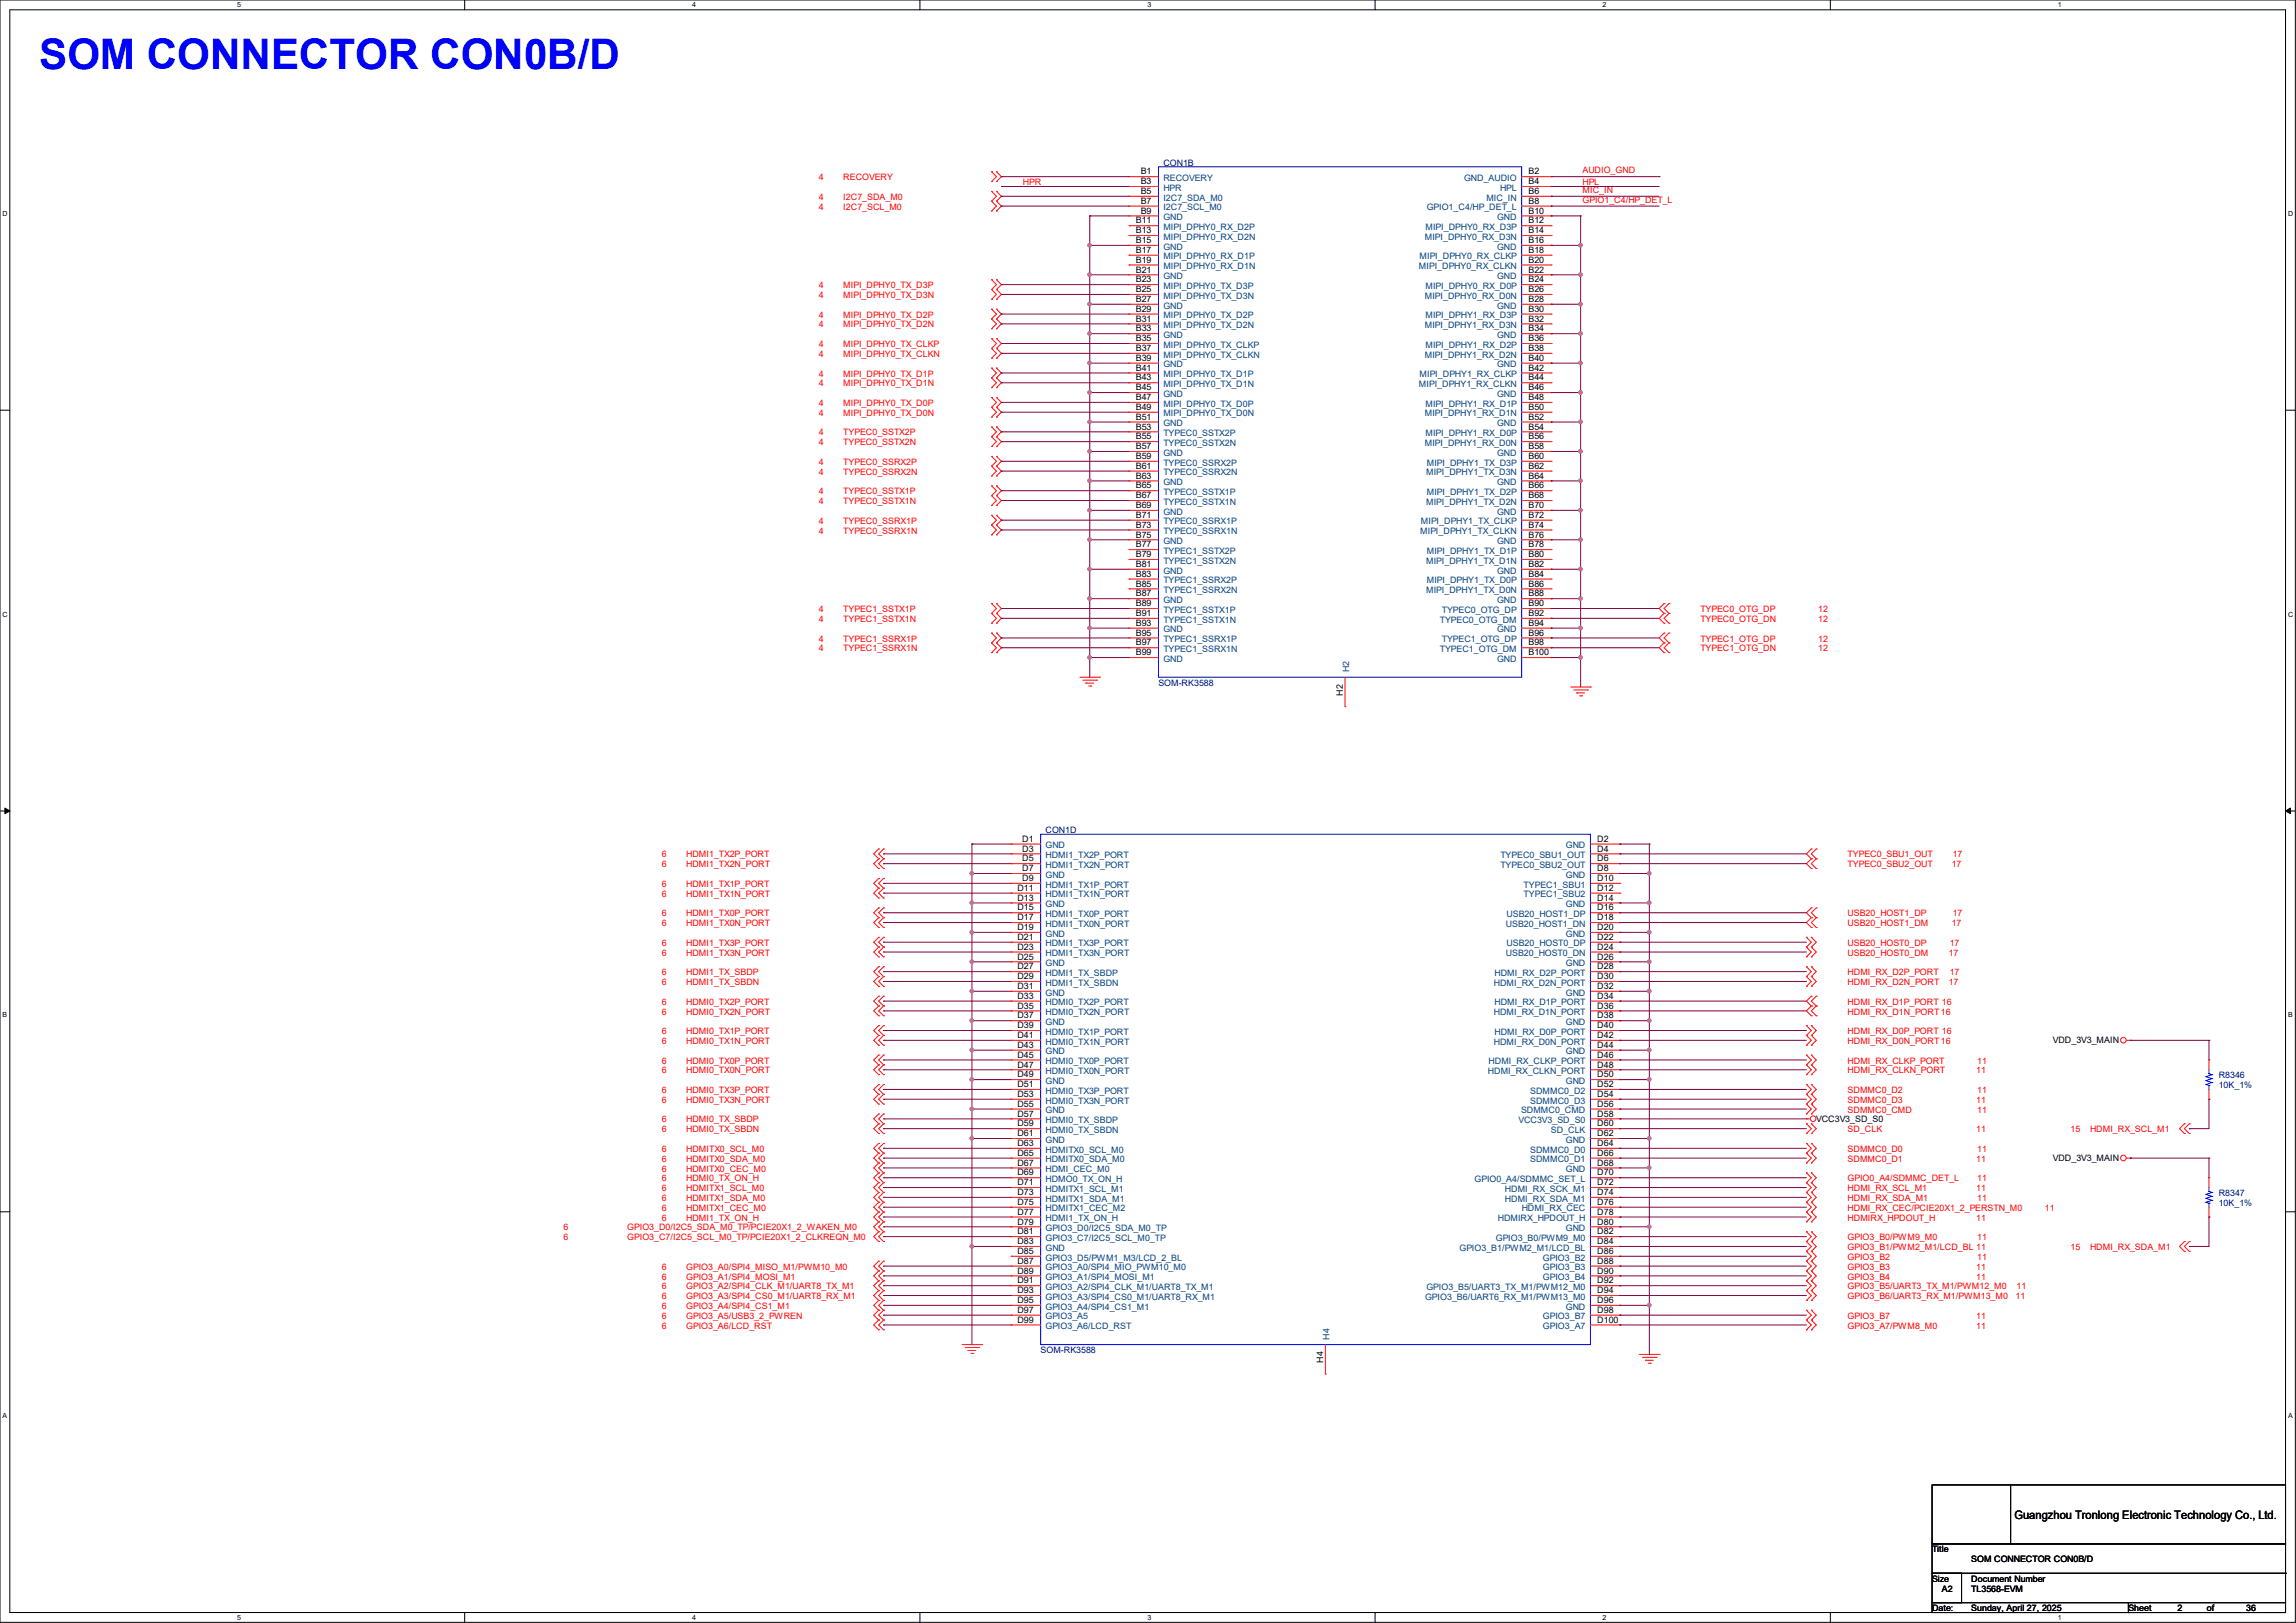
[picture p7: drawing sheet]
<svg xmlns="http://www.w3.org/2000/svg" width="297mm" height="210mm" viewBox="0 0 297 210" stroke-linecap="round" stroke-linejoin="round" font-family="sans-serif">
<defs><g id="words">
<text font-size="5.5" fill="#00f" x="5.1" y="8.9">SOM CONNECTOR CON0B/D</text>
<text font-size="1.5" x="260.6" y="196.6">Guangzhou Tronlong Electronic Technology Co., Ltd.</text>
<g font-size="1.1" fill="#f00">
<text x="105.9" y="23.3">4</text>
<text x="109.1" y="23.3">RECOVERY</text>
<text x="132.3" y="23.9">HPR</text>
<text x="204.7" y="23.9">HPL</text>
<text x="204.7" y="22.4">AUDIO_GND</text>
<text x="105.9" y="25.9">4</text>
<text x="105.9" y="27.1">4</text>
<text x="109.1" y="25.9">I2C7_SDA_M0</text>
<text x="109.1" y="27.1">I2C7_SCL_M0</text>
<text x="204.7" y="24.9">MIC_IN</text>
<text x="204.7" y="26.2">GPIO1_C4/HP_DET_L</text>
<text x="105.9" y="37.3">4</text>
<text x="105.9" y="38.6">4</text>
<text x="105.9" y="41.1">4</text>
<text x="109.1" y="37.3">MIPI_DPHY0_TX_D3P</text>
<text x="109.1" y="38.6">MIPI_DPHY0_TX_D3N</text>
<text x="109.1" y="41.1">MIPI_DPHY0_TX_D2P</text>
<text x="105.9" y="42.4">4</text>
<text x="105.9" y="44.9">4</text>
<text x="105.9" y="46.2">4</text>
<text x="109.1" y="42.4">MIPI_DPHY0_TX_D2N</text>
<text x="109.1" y="44.9">MIPI_DPHY0_TX_CLKP</text>
<text x="109.1" y="46.2">MIPI_DPHY0_TX_CLKN</text>
<text x="105.9" y="48.7">4</text>
<text x="105.9" y="50">4</text>
<text x="105.9" y="52.5">4</text>
<text x="105.9" y="53.8">4</text>
<text x="109.1" y="48.7">MIPI_DPHY0_TX_D1P</text>
<text x="109.1" y="50">MIPI_DPHY0_TX_D1N</text>
<text x="109.1" y="52.5">MIPI_DPHY0_TX_D0P</text>
<text x="109.1" y="53.8">MIPI_DPHY0_TX_D0N</text>
<text x="105.9" y="56.3">4</text>
<text x="105.9" y="57.6">4</text>
<text x="109.1" y="56.3">TYPEC0_SSTX2P</text>
<text x="109.1" y="57.6">TYPEC0_SSTX2N</text>
<text x="105.9" y="60.2">4</text>
<text x="105.9" y="61.4">4</text>
<text x="105.9" y="64">4</text>
<text x="105.9" y="65.2">4</text>
<text x="109.1" y="60.2">TYPEC0_SSRX2P</text>
<text x="109.1" y="61.4">TYPEC0_SSRX2N</text>
<text x="109.1" y="64">TYPEC0_SSTX1P</text>
<text x="109.1" y="65.2">TYPEC0_SSTX1N</text>
<text x="105.9" y="67.8">4</text>
<text x="105.9" y="69">4</text>
<text x="109.1" y="67.8">TYPEC0_SSRX1P</text>
<text x="109.1" y="69">TYPEC0_SSRX1N</text>
<text x="105.9" y="83">4</text>
<text x="105.9" y="79.2">4</text>
<text x="105.9" y="80.5">4</text>
<text x="109.1" y="79.2">TYPEC1_SSTX1P</text>
<text x="109.1" y="80.5">TYPEC1_SSTX1N</text>
<text x="109.1" y="83">TYPEC1_SSRX1P</text>
<text x="220" y="79.2">TYPEC0_OTG_DP</text>
<text x="220" y="80.5">TYPEC0_OTG_DN</text>
<text x="220" y="83">TYPEC1_OTG_DP</text>
<text x="235.2" y="79.2">12</text>
<text x="235.2" y="80.5">12</text>
<text x="235.2" y="83">12</text>
<text x="105.9" y="84.3">4</text>
<text x="109.1" y="84.3">TYPEC1_SSRX1N</text>
<text x="220" y="84.3">TYPEC1_OTG_DN</text>
<text x="235.2" y="84.3">12</text>
<text x="85.6" y="111">6</text>
<text x="85.6" y="112.2">6</text>
<text x="88.8" y="111">HDMI1_TX2P_PORT</text>
<text x="88.8" y="112.2">HDMI1_TX2N_PORT</text>
<text x="239" y="111">TYPEC0_SBU1_OUT</text>
<text x="239" y="112.2">TYPEC0_SBU2_OUT</text>
<text x="252.5" y="112.2">17</text>
<text x="252.6" y="111">17</text>
<text x="85.6" y="114.8">6</text>
<text x="85.6" y="118.6">6</text>
<text x="85.6" y="116">6</text>
<text x="85.6" y="119.8">6</text>
<text x="88.8" y="114.8">HDMI1_TX1P_PORT</text>
<text x="88.8" y="116">HDMI1_TX1N_PORT</text>
<text x="88.8" y="118.6">HDMI1_TX0P_PORT</text>
<text x="88.8" y="119.8">HDMI1_TX0N_PORT</text>
<text x="239" y="118.6">USB20_HOST1_DP</text>
<text x="239" y="119.8">USB20_HOST1_DM</text>
<text x="252.5" y="119.8">17</text>
<text x="252.6" y="118.6">17</text>
<text x="85.6" y="122.4">6</text>
<text x="85.6" y="123.7">6</text>
<text x="88.8" y="122.4">HDMI1_TX3P_PORT</text>
<text x="88.8" y="123.7">HDMI1_TX3N_PORT</text>
<text x="239" y="122.4">USB20_HOST0_DP</text>
<text x="239" y="123.7">USB20_HOST0_DM</text>
<text x="252.1" y="123.7">17</text>
<text x="252.2" y="122.4">17</text>
<text x="85.6" y="126.2">6</text>
<text x="85.6" y="127.5">6</text>
<text x="85.6" y="130">6</text>
<text x="85.6" y="131.3">6</text>
<text x="88.8" y="126.2">HDMI1_TX_SBDP</text>
<text x="88.8" y="127.5">HDMI1_TX_SBDN</text>
<text x="88.8" y="130">HDMI0_TX2P_PORT</text>
<text x="88.8" y="131.3">HDMI0_TX2N_PORT</text>
<text x="239" y="126.2">HDMI_RX_D2P_PORT</text>
<text x="239" y="127.5">HDMI_RX_D2N_PORT</text>
<text x="239" y="130">HDMI_RX_D1P_PORT 16</text>
<text x="239" y="131.3">HDMI_RX_D1N_PORT16</text>
<text x="252.1" y="127.5">17</text>
<text x="252.2" y="126.2">17</text>
<text x="85.6" y="133.8">6</text>
<text x="85.6" y="137.6">6</text>
<text x="85.6" y="135.1">6</text>
<text x="88.8" y="133.8">HDMI0_TX1P_PORT</text>
<text x="88.8" y="135.1">HDMI0_TX1N_PORT</text>
<text x="88.8" y="137.6">HDMI0_TX0P_PORT</text>
<text x="239" y="133.8">HDMI_RX_D0P_PORT 16</text>
<text x="239" y="135.1">HDMI_RX_D0N_PORT16</text>
<text x="239" y="137.6">HDMI_RX_CLKP_PORT</text>
<text x="255.8" y="137.6">11</text>
<text x="85.6" y="141.4">6</text>
<text x="85.6" y="138.9">6</text>
<text x="85.6" y="142.7">6</text>
<text x="88.8" y="138.9">HDMI0_TX0N_PORT</text>
<text x="88.8" y="141.4">HDMI0_TX3P_PORT</text>
<text x="88.8" y="142.7">HDMI0_TX3N_PORT</text>
<text x="239" y="138.9">HDMI_RX_CLKN_PORT</text>
<text x="239" y="141.4">SDMMC0_D2</text>
<text x="239" y="142.7">SDMMC0_D3</text>
<text x="239" y="144">SDMMC0_CMD</text>
<text x="255.6" y="142.7">11</text>
<text x="255.6" y="138.9">11</text>
<text x="255.8" y="141.4">11</text>
<text x="255.8" y="144">11</text>
<text x="85.6" y="145.3">6</text>
<text x="85.6" y="146.5">6</text>
<text x="85.6" y="149.1">6</text>
<text x="88.8" y="145.3">HDMI0_TX_SBDP</text>
<text x="88.8" y="146.5">HDMI0_TX_SBDN</text>
<text x="88.8" y="149.1">HDMITX0_SCL_M0</text>
<text x="239" y="149.1">SDMMC0_D0</text>
<text x="239" y="146.5">SD_CLK</text>
<text x="255.6" y="146.5">11</text>
<text x="255.8" y="149.1">11</text>
<text x="267.8" y="146.5">15</text>
<text x="270.4" y="146.5">HDMI_RX_SCL_M1</text>
<text x="85.6" y="154.1">6</text>
<text x="85.6" y="150.3">6</text>
<text x="85.6" y="155.4">6</text>
<text x="85.6" y="152.9">6</text>
<text x="85.6" y="151.6">6</text>
<text x="88.8" y="150.3">HDMITX0_SDA_M0</text>
<text x="88.8" y="151.6">HDMITX0_CEC_M0</text>
<text x="88.8" y="152.9">HDMI0_TX_ON_H</text>
<text x="88.8" y="154.1">HDMITX1_SCL_M0</text>
<text x="88.8" y="155.4">HDMITX1_SDA_M0</text>
<text x="239" y="150.3">SDMMC0_D1</text>
<text x="239" y="152.9">GPIO0_A4/SDMMC_DET_L</text>
<text x="239" y="154.1">HDMI_RX_SCL_M1</text>
<text x="239" y="155.4">HDMI_RX_SDA_M1</text>
<text x="255.6" y="150.3">11</text>
<text x="255.6" y="154.1">11</text>
<text x="255.8" y="152.9">11</text>
<text x="255.8" y="155.4">11</text>
<text x="72.9" y="159.2">6</text>
<text x="72.9" y="160.5">6</text>
<text x="81.2" y="159.2">GPIO3_D0/I2C5_SDA_M0_TP/PCIE20X1_2_WAKEN_M0</text>
<text x="81.2" y="160.5">GPIO3_C7/I2C5_SCL_M0_TP/PCIE20X1_2_CLKREQN_M0</text>
<text x="85.6" y="158">6</text>
<text x="85.6" y="156.7">6</text>
<text x="88.8" y="156.7">HDMITX1_CEC_M0</text>
<text x="88.8" y="158">HDMI1_TX_ON_H</text>
<text x="239" y="156.7">HDMI_RX_CEC/PCIE20X1_2_PERSTN_M0</text>
<text x="239" y="158">HDMIRX_HPDOUT_H</text>
<text x="239" y="160.5">GPIO3_B0/PWM9_M0</text>
<text x="239" y="161.8">GPIO3_B1/PWM2_M1/LCD_BL 11</text>
<text x="255.6" y="158">11</text>
<text x="255.8" y="160.5">11</text>
<text x="264.5" y="156.7">11</text>
<text x="267.8" y="161.8">15</text>
<text x="270.4" y="161.8">HDMI_RX_SDA_M1</text>
<text x="85.6" y="164.3">6</text>
<text x="85.6" y="166.8">6</text>
<text x="85.6" y="165.6">6</text>
<text x="88.8" y="164.3">GPIO3_A0/SPI4_MISO_M1/PWM10_M0</text>
<text x="88.8" y="165.6">GPIO3_A1/SPI4_MOSI_M1</text>
<text x="88.8" y="166.8">GPIO3_A2/SPI4_CLK_M1/UART8_TX_M1</text>
<text x="239" y="163">GPIO3_B2</text>
<text x="239" y="164.3">GPIO3_B3</text>
<text x="239" y="165.6">GPIO3_B4</text>
<text x="239" y="166.8">GPIO3_B5/UART3_TX_M1/PWM12_M0</text>
<text x="255.6" y="164.3">11</text>
<text x="255.6" y="165.6">11</text>
<text x="255.8" y="163">11</text>
<text x="260.9" y="166.8">11</text>
<text x="85.6" y="171.9">6</text>
<text x="85.6" y="170.7">6</text>
<text x="85.6" y="168.1">6</text>
<text x="85.6" y="169.4">6</text>
<text x="88.8" y="168.1">GPIO3_A3/SPI4_CS0_M1/UART8_RX_M1</text>
<text x="88.8" y="169.4">GPIO3_A4/SPI4_CS1_M1</text>
<text x="88.8" y="170.7">GPIO3_A5/USB3_2_PWREN</text>
<text x="88.8" y="171.9">GPIO3_A6/LCD_RST</text>
<text x="239" y="168.1">GPIO3_B6/UART3_RX_M1/PWM13_M0</text>
<text x="239" y="170.7">GPIO3_B7</text>
<text x="239" y="171.9">GPIO3_A7/PWM8_M0</text>
<text x="255.6" y="170.7">11</text>
<text x="255.6" y="171.9">11</text>
<text x="260.7" y="168.1">11</text>
</g>
<g font-size="1.1">
<text x="147.6" y="22.6">B1</text>
<text x="147.6" y="23.8">B3</text>
<text x="197.7" y="22.6">B2</text>
<text x="197.7" y="23.8">B4</text>
<text x="146.9" y="28.9">B11</text>
<text x="147.6" y="25.1">B5</text>
<text x="147.6" y="26.4">B7</text>
<text x="147.6" y="27.6">B9</text>
<text x="197.7" y="25.1">B6</text>
<text x="197.7" y="26.4">B8</text>
<text x="197.7" y="27.6">B10</text>
<text x="197.7" y="28.9">B12</text>
<text x="146.9" y="30.2">B13</text>
<text x="146.9" y="31.5">B15</text>
<text x="146.9" y="32.7">B17</text>
<text x="146.9" y="34">B19</text>
<text x="146.9" y="35.3">B21</text>
<text x="197.7" y="30.2">B14</text>
<text x="197.7" y="31.5">B16</text>
<text x="197.7" y="32.7">B18</text>
<text x="197.7" y="34">B20</text>
<text x="197.7" y="35.3">B22</text>
<text x="146.9" y="36.5">B23</text>
<text x="146.9" y="37.8">B25</text>
<text x="146.9" y="39.1">B27</text>
<text x="146.9" y="40.3">B29</text>
<text x="146.9" y="41.6">B31</text>
<text x="197.7" y="36.5">B24</text>
<text x="197.7" y="37.8">B26</text>
<text x="197.7" y="39.1">B28</text>
<text x="197.7" y="40.3">B30</text>
<text x="197.7" y="41.6">B32</text>
<text x="146.9" y="42.9">B33</text>
<text x="146.9" y="44.2">B35</text>
<text x="146.9" y="45.4">B37</text>
<text x="146.9" y="46.7">B39</text>
<text x="146.9" y="48">B41</text>
<text x="197.7" y="42.9">B34</text>
<text x="197.7" y="44.2">B36</text>
<text x="197.7" y="45.4">B38</text>
<text x="197.7" y="46.7">B40</text>
<text x="197.7" y="48">B42</text>
<text x="146.9" y="49.2">B43</text>
<text x="146.9" y="50.5">B45</text>
<text x="146.9" y="51.8">B47</text>
<text x="146.9" y="53">B49</text>
<text x="197.7" y="49.2">B44</text>
<text x="197.7" y="50.5">B46</text>
<text x="197.7" y="51.8">B48</text>
<text x="197.7" y="53">B50</text>
<text x="146.9" y="54.3">B51</text>
<text x="146.9" y="55.6">B53</text>
<text x="146.9" y="56.9">B55</text>
<text x="146.9" y="58.1">B57</text>
<text x="146.9" y="59.4">B59</text>
<text x="197.7" y="54.3">B52</text>
<text x="197.7" y="55.6">B54</text>
<text x="197.7" y="56.9">B56</text>
<text x="197.7" y="58.1">B58</text>
<text x="197.7" y="59.4">B60</text>
<text x="146.9" y="60.7">B61</text>
<text x="146.9" y="61.9">B63</text>
<text x="146.9" y="63.2">B65</text>
<text x="146.9" y="64.5">B67</text>
<text x="146.9" y="65.7">B69</text>
<text x="197.7" y="60.7">B62</text>
<text x="197.7" y="61.9">B64</text>
<text x="197.7" y="63.2">B66</text>
<text x="197.7" y="64.5">B68</text>
<text x="197.7" y="65.7">B70</text>
<text x="146.9" y="67">B71</text>
<text x="146.9" y="68.3">B73</text>
<text x="146.9" y="69.6">B75</text>
<text x="146.9" y="70.8">B77</text>
<text x="197.7" y="67">B72</text>
<text x="197.7" y="68.3">B74</text>
<text x="197.7" y="69.6">B76</text>
<text x="197.7" y="70.8">B78</text>
<text x="146.9" y="72.1">B79</text>
<text x="146.9" y="73.4">B81</text>
<text x="146.9" y="74.6">B83</text>
<text x="146.9" y="75.9">B85</text>
<text x="146.9" y="77.2">B87</text>
<text x="197.7" y="72.1">B80</text>
<text x="197.7" y="73.4">B82</text>
<text x="197.7" y="74.6">B84</text>
<text x="197.7" y="75.9">B86</text>
<text x="197.7" y="77.2">B88</text>
<text x="146.9" y="78.4">B89</text>
<text x="146.9" y="79.7">B91</text>
<text x="146.9" y="81">B93</text>
<text x="146.9" y="82.3">B95</text>
<text x="146.9" y="83.5">B97</text>
<text x="197.7" y="78.4">B90</text>
<text x="197.7" y="79.7">B92</text>
<text x="197.7" y="81">B94</text>
<text x="197.7" y="82.3">B96</text>
<text x="197.7" y="83.5">B98</text>
<text x="146.9" y="84.8">B99</text>
<text x="173.7" y="90" transform="rotate(-90 173.7 90)">H2</text>
<text x="197.7" y="84.8">B100</text>
<text x="132.2" y="108.9">D1</text>
<text x="132.2" y="110.2">D3</text>
<text x="132.2" y="111.5">D5</text>
<text x="132.2" y="112.7">D7</text>
<text x="206.6" y="108.9">D2</text>
<text x="206.6" y="110.2">D4</text>
<text x="206.6" y="111.5">D6</text>
<text x="206.6" y="112.7">D8</text>
<text x="131.6" y="115.3">D11</text>
<text x="131.6" y="116.5">D13</text>
<text x="131.6" y="117.8">D15</text>
<text x="131.6" y="119.1">D17</text>
<text x="132.2" y="114">D9</text>
<text x="206.6" y="114">D10</text>
<text x="206.6" y="115.3">D12</text>
<text x="206.6" y="116.5">D14</text>
<text x="206.6" y="117.8">D16</text>
<text x="206.6" y="119.1">D18</text>
<text x="131.6" y="120.4">D19</text>
<text x="131.6" y="121.6">D21</text>
<text x="131.6" y="122.9">D23</text>
<text x="131.6" y="124.2">D25</text>
<text x="131.6" y="125.4">D27</text>
<text x="206.6" y="120.4">D20</text>
<text x="206.6" y="121.6">D22</text>
<text x="206.6" y="122.9">D24</text>
<text x="206.6" y="124.2">D26</text>
<text x="206.6" y="125.4">D28</text>
<text x="131.6" y="126.7">D29</text>
<text x="131.6" y="128">D31</text>
<text x="131.6" y="129.2">D33</text>
<text x="131.6" y="130.5">D35</text>
<text x="131.6" y="131.8">D37</text>
<text x="206.6" y="126.7">D30</text>
<text x="206.6" y="128">D32</text>
<text x="206.6" y="129.2">D34</text>
<text x="206.6" y="130.5">D36</text>
<text x="206.6" y="131.8">D38</text>
<text x="131.6" y="133.1">D39</text>
<text x="131.6" y="134.3">D41</text>
<text x="131.6" y="135.6">D43</text>
<text x="131.6" y="136.9">D45</text>
<text x="206.6" y="133.1">D40</text>
<text x="206.6" y="134.3">D42</text>
<text x="206.6" y="135.6">D44</text>
<text x="206.6" y="136.9">D46</text>
<text x="265.6" y="135">VDD_3V3_MAIN</text>
<text x="131.6" y="138.1">D47</text>
<text x="131.6" y="139.4">D49</text>
<text x="131.6" y="140.7">D51</text>
<text x="131.6" y="141.9">D53</text>
<text x="131.6" y="143.2">D55</text>
<text x="206.6" y="138.1">D48</text>
<text x="206.6" y="139.4">D50</text>
<text x="206.6" y="140.7">D52</text>
<text x="206.6" y="141.9">D54</text>
<text x="206.6" y="143.2">D56</text>
<text x="131.6" y="144.5">D57</text>
<text x="131.6" y="145.8">D59</text>
<text x="131.6" y="147">D61</text>
<text x="131.6" y="148.3">D63</text>
<text x="131.6" y="149.6">D65</text>
<text x="206.6" y="144.5">D58</text>
<text x="206.6" y="145.8">D60</text>
<text x="206.6" y="147">D62</text>
<text x="206.6" y="148.3">D64</text>
<text x="206.6" y="149.6">D66</text>
<text x="234.9" y="145.1">VCC3V3_SD_S0</text>
<text x="131.6" y="150.8">D67</text>
<text x="131.6" y="152.1">D69</text>
<text x="131.6" y="153.4">D71</text>
<text x="131.6" y="154.6">D73</text>
<text x="131.6" y="155.9">D75</text>
<text x="206.6" y="150.8">D68</text>
<text x="206.6" y="152.1">D70</text>
<text x="206.6" y="153.4">D72</text>
<text x="206.6" y="154.6">D74</text>
<text x="206.6" y="155.9">D76</text>
<text x="265.6" y="150.2">VDD_3V3_MAIN</text>
<text x="131.6" y="157.2">D77</text>
<text x="131.6" y="158.5">D79</text>
<text x="131.6" y="159.7">D81</text>
<text x="131.6" y="161">D83</text>
<text x="206.6" y="157.2">D78</text>
<text x="206.6" y="158.5">D80</text>
<text x="206.6" y="159.7">D82</text>
<text x="206.6" y="161">D84</text>
<text x="131.6" y="162.3">D85</text>
<text x="131.6" y="163.5">D87</text>
<text x="131.6" y="164.8">D89</text>
<text x="131.6" y="166.1">D91</text>
<text x="131.6" y="167.3">D93</text>
<text x="206.6" y="162.3">D86</text>
<text x="206.6" y="163.5">D88</text>
<text x="206.6" y="164.8">D90</text>
<text x="206.6" y="166.1">D92</text>
<text x="206.6" y="167.3">D94</text>
<text x="131.6" y="168.6">D95</text>
<text x="131.6" y="169.9">D97</text>
<text x="131.6" y="171.2">D99</text>
<text x="206.6" y="168.6">D96</text>
<text x="206.6" y="169.9">D98</text>
<text x="206.6" y="171.2">D100</text>
<text x="171.2" y="176.4" transform="rotate(-90 171.2 176.4)">H4</text>
<text x="249.9" y="200.9">Title</text>
<text x="255" y="202.1">SOM CONNECTOR CON0B/D</text>
<text x="249.9" y="204.7">Size</text>
<text x="249.9" y="208.5">Date:</text>
<text x="251.2" y="206">A2</text>
<text x="255" y="204.7">Document Number</text>
<text x="255" y="208.5">Sunday, April 27, 2025</text>
<text x="255" y="206">TL3568-EVM</text>
<text x="275.3" y="208.5">Sheet</text>
<text x="281.7" y="208.5">2</text>
<text x="285.5" y="208.5">of</text>
<text x="290.6" y="208.5">36</text>
</g>
<g font-size="1.1" fill="#000080">
<text x="150.5" y="21.4">CON1B</text>
<text x="149.9" y="88.7">SOM-RK3588</text>
<text x="135.3" y="107.8">CON1D</text>
<text x="287" y="139.5">R8346</text>
<text x="287" y="140.8">10K_1%</text>
<text x="287" y="154.8">R8347</text>
<text x="287" y="156">10K_1%</text>
<text x="134.6" y="175.1">SOM-RK3588</text>
</g>
<g font-size="1.1" fill="#004080">
<text x="150.5" y="23.4">RECOVERY</text>
<text x="189.4" y="23.4">GND_AUDIO</text>
<text x="150.5" y="24.7">HPR</text>
<text x="150.5" y="26">I2C7_SDA_M0</text>
<text x="150.5" y="27.2">I2C7_SCL_M0</text>
<text x="150.5" y="28.5">GND</text>
<text x="150.5" y="29.8">MIPI_DPHY0_RX_D2P</text>
<text x="184.4" y="29.8">MIPI_DPHY0_RX_D3P</text>
<text x="184.6" y="27.2">GPIO1_C4/HP_DET_L</text>
<text x="192.3" y="26">MIC_IN</text>
<text x="193.7" y="28.5">GND</text>
<text x="194.1" y="24.7">HPL</text>
<text x="150.5" y="31">MIPI_DPHY0_RX_D2N</text>
<text x="150.5" y="32.3">GND</text>
<text x="150.5" y="33.6">MIPI_DPHY0_RX_D1P</text>
<text x="150.5" y="34.8">MIPI_DPHY0_RX_D1N</text>
<text x="183.6" y="34.8">MIPI_DPHY0_RX_CLKN</text>
<text x="183.6" y="33.6">MIPI_DPHY0_RX_CLKP</text>
<text x="184.3" y="31">MIPI_DPHY0_RX_D3N</text>
<text x="193.7" y="32.3">GND</text>
<text x="150.5" y="36.1">GND</text>
<text x="150.5" y="37.4">MIPI_DPHY0_TX_D3P</text>
<text x="150.5" y="38.7">MIPI_DPHY0_TX_D3N</text>
<text x="150.5" y="39.9">GND</text>
<text x="150.5" y="41.2">MIPI_DPHY0_TX_D2P</text>
<text x="184.3" y="38.7">MIPI_DPHY0_RX_D0N</text>
<text x="184.4" y="37.4">MIPI_DPHY0_RX_D0P</text>
<text x="184.4" y="41.2">MIPI_DPHY1_RX_D3P</text>
<text x="193.7" y="36.1">GND</text>
<text x="193.7" y="39.9">GND</text>
<text x="150.5" y="42.5">MIPI_DPHY0_TX_D2N</text>
<text x="150.5" y="43.7">GND</text>
<text x="150.5" y="45">MIPI_DPHY0_TX_CLKP</text>
<text x="150.5" y="46.3">MIPI_DPHY0_TX_CLKN</text>
<text x="150.5" y="47.5">GND</text>
<text x="184.3" y="42.5">MIPI_DPHY1_RX_D3N</text>
<text x="184.3" y="46.3">MIPI_DPHY1_RX_D2N</text>
<text x="184.4" y="45">MIPI_DPHY1_RX_D2P</text>
<text x="193.7" y="43.7">GND</text>
<text x="193.7" y="47.5">GND</text>
<text x="150.5" y="48.8">MIPI_DPHY0_TX_D1P</text>
<text x="150.5" y="50.1">MIPI_DPHY0_TX_D1N</text>
<text x="150.5" y="51.4">GND</text>
<text x="150.5" y="52.6">MIPI_DPHY0_TX_D0P</text>
<text x="150.5" y="53.9">MIPI_DPHY0_TX_D0N</text>
<text x="183.6" y="50.1">MIPI_DPHY1_RX_CLKN</text>
<text x="183.6" y="48.8">MIPI_DPHY1_RX_CLKP</text>
<text x="184.3" y="53.9">MIPI_DPHY1_RX_D1N</text>
<text x="184.4" y="52.6">MIPI_DPHY1_RX_D1P</text>
<text x="193.7" y="51.4">GND</text>
<text x="150.5" y="55.2">GND</text>
<text x="150.5" y="56.4">TYPEC0_SSTX2P</text>
<text x="150.5" y="57.7">TYPEC0_SSTX2N</text>
<text x="150.5" y="59">GND</text>
<text x="184.3" y="57.7">MIPI_DPHY1_RX_D0N</text>
<text x="184.4" y="56.4">MIPI_DPHY1_RX_D0P</text>
<text x="193.7" y="55.2">GND</text>
<text x="193.7" y="59">GND</text>
<text x="150.5" y="60.2">TYPEC0_SSRX2P</text>
<text x="150.5" y="61.5">TYPEC0_SSRX2N</text>
<text x="150.5" y="62.8">GND</text>
<text x="150.5" y="64.1">TYPEC0_SSTX1P</text>
<text x="150.5" y="65.3">TYPEC0_SSTX1N</text>
<text x="184.5" y="61.5">MIPI_DPHY1_TX_D3N</text>
<text x="184.5" y="65.3">MIPI_DPHY1_TX_D2N</text>
<text x="184.6" y="60.2">MIPI_DPHY1_TX_D3P</text>
<text x="184.6" y="64.1">MIPI_DPHY1_TX_D2P</text>
<text x="193.7" y="62.8">GND</text>
<text x="150.5" y="66.6">GND</text>
<text x="150.5" y="67.9">TYPEC0_SSRX1P</text>
<text x="150.5" y="69.1">TYPEC0_SSRX1N</text>
<text x="150.5" y="70.4">GND</text>
<text x="150.5" y="71.7">TYPEC1_SSTX2P</text>
<text x="183.7" y="69.1">MIPI_DPHY1_TX_CLKN</text>
<text x="183.8" y="67.9">MIPI_DPHY1_TX_CLKP</text>
<text x="184.6" y="71.7">MIPI_DPHY1_TX_D1P</text>
<text x="193.7" y="66.6">GND</text>
<text x="193.7" y="70.4">GND</text>
<text x="150.5" y="72.9">TYPEC1_SSTX2N</text>
<text x="150.5" y="74.2">GND</text>
<text x="150.5" y="75.5">TYPEC1_SSRX2P</text>
<text x="150.5" y="76.8">TYPEC1_SSRX2N</text>
<text x="184.5" y="72.9">MIPI_DPHY1_TX_D1N</text>
<text x="184.5" y="76.8">MIPI_DPHY1_TX_D0N</text>
<text x="184.6" y="75.5">MIPI_DPHY1_TX_D0P</text>
<text x="193.7" y="74.2">GND</text>
<text x="150.5" y="78">GND</text>
<text x="150.5" y="79.3">TYPEC1_SSTX1P</text>
<text x="150.5" y="80.6">TYPEC1_SSTX1N</text>
<text x="150.5" y="81.8">GND</text>
<text x="150.5" y="83.1">TYPEC1_SSRX1P</text>
<text x="186.3" y="80.6">TYPEC0_OTG_DM</text>
<text x="186.5" y="79.3">TYPEC0_OTG_DP</text>
<text x="186.5" y="83.1">TYPEC1_OTG_DP</text>
<text x="193.7" y="78">GND</text>
<text x="193.7" y="81.8">GND</text>
<text x="150.5" y="84.4">TYPEC1_SSRX1N</text>
<text x="150.5" y="85.6">GND</text>
<text x="174.5" y="87" transform="rotate(-90 174.5 87)">H2</text>
<text x="186.3" y="84.4">TYPEC1_OTG_DM</text>
<text x="193.7" y="85.6">GND</text>
<text x="135.3" y="109.8">GND</text>
<text x="135.3" y="111">HDMI1_TX2P_PORT</text>
<text x="135.3" y="112.3">HDMI1_TX2N_PORT</text>
<text x="135.3" y="113.6">GND</text>
<text x="194.1" y="111">TYPEC0_SBU1_OUT</text>
<text x="194.1" y="112.3">TYPEC0_SBU2_OUT</text>
<text x="202.6" y="109.8">GND</text>
<text x="202.6" y="113.6">GND</text>
<text x="135.3" y="114.9">HDMI1_TX1P_PORT</text>
<text x="135.3" y="116.1">HDMI1_TX1N_PORT</text>
<text x="135.3" y="117.4">GND</text>
<text x="135.3" y="118.7">HDMI1_TX0P_PORT</text>
<text x="135.3" y="119.9">HDMI1_TX0N_PORT</text>
<text x="194.8" y="119.9">USB20_HOST1_DN</text>
<text x="194.9" y="118.7">USB20_HOST1_DP</text>
<text x="197.1" y="114.9">TYPEC1_SBU1</text>
<text x="197.1" y="116.1">TYPEC1_SBU2</text>
<text x="202.6" y="117.4">GND</text>
<text x="135.3" y="121.2">GND</text>
<text x="135.3" y="122.5">HDMI1_TX3P_PORT</text>
<text x="135.3" y="123.7">HDMI1_TX3N_PORT</text>
<text x="135.3" y="125">GND</text>
<text x="194.8" y="123.7">USB20_HOST0_DN</text>
<text x="194.9" y="122.5">USB20_HOST0_DP</text>
<text x="202.6" y="121.2">GND</text>
<text x="202.6" y="125">GND</text>
<text x="135.3" y="126.3">HDMI1_TX_SBDP</text>
<text x="135.3" y="127.6">HDMI1_TX_SBDN</text>
<text x="135.3" y="128.8">GND</text>
<text x="135.3" y="130.1">HDMI0_TX2P_PORT</text>
<text x="135.3" y="131.4">HDMI0_TX2N_PORT</text>
<text x="193.2" y="127.6">HDMI_RX_D2N_PORT</text>
<text x="193.2" y="131.4">HDMI_RX_D1N_PORT</text>
<text x="193.3" y="126.3">HDMI_RX_D2P_PORT</text>
<text x="193.3" y="130.1">HDMI_RX_D1P_PORT</text>
<text x="202.6" y="128.8">GND</text>
<text x="135.3" y="132.6">GND</text>
<text x="135.3" y="133.9">HDMI0_TX1P_PORT</text>
<text x="135.3" y="135.2">HDMI0_TX1N_PORT</text>
<text x="135.3" y="136.4">GND</text>
<text x="135.3" y="137.7">HDMI0_TX0P_PORT</text>
<text x="192.6" y="137.7">HDMI_RX_CLKP_PORT</text>
<text x="193.2" y="135.2">HDMI_RX_D0N_PORT</text>
<text x="193.3" y="133.9">HDMI_RX_D0P_PORT</text>
<text x="202.6" y="132.6">GND</text>
<text x="202.6" y="136.4">GND</text>
<text x="135.3" y="139">HDMI0_TX0N_PORT</text>
<text x="135.3" y="140.3">GND</text>
<text x="135.3" y="141.5">HDMI0_TX3P_PORT</text>
<text x="135.3" y="142.8">HDMI0_TX3N_PORT</text>
<text x="192.5" y="139">HDMI_RX_CLKN_PORT</text>
<text x="197.9" y="141.5">SDMMC0_D2</text>
<text x="197.9" y="142.8">SDMMC0_D3</text>
<text x="202.6" y="140.3">GND</text>
<text x="135.3" y="144.1">GND</text>
<text x="135.3" y="145.3">HDMI0_TX_SBDP</text>
<text x="135.3" y="146.6">HDMI0_TX_SBDN</text>
<text x="135.3" y="147.9">GND</text>
<text x="135.3" y="149.1">HDMITX0_SCL_M0</text>
<text x="196.4" y="145.3">VCC3V3_SD_S0</text>
<text x="196.8" y="144.1">SDMMC0_CMD</text>
<text x="197.9" y="149.1">SDMMC0_D0</text>
<text x="200.6" y="146.6">SD_CLK</text>
<text x="202.6" y="147.9">GND</text>
<text x="135.3" y="150.4">HDMITX0_SDA_M0</text>
<text x="135.3" y="151.7">HDMI_CEC_M0</text>
<text x="135.3" y="153">HDMO0_TX_ON_H</text>
<text x="135.3" y="154.2">HDMITX1_SCL_M1</text>
<text x="135.3" y="155.5">HDMITX1_SDA_M1</text>
<text x="190.7" y="153">GPIO0_A4/SDMMC_SET_L</text>
<text x="194.7" y="154.2">HDMI_RX_SCK_M1</text>
<text x="194.7" y="155.5">HDMI_RX_SDA_M1</text>
<text x="197.9" y="150.4">SDMMC0_D1</text>
<text x="202.6" y="151.7">GND</text>
<text x="135.3" y="156.8">HDMITX1_CEC_M2</text>
<text x="135.3" y="158">HDMI1_TX_ON_H</text>
<text x="135.3" y="159.3">GPIO3_D0/I2C5_SDA_M0_TP</text>
<text x="135.3" y="160.6">GPIO3_C7/I2C5_SCL_M0_TP</text>
<text x="135.3" y="161.8">GND</text>
<text x="188.8" y="161.8">GPIO3_B1/PWM2_M1/LCD_BL</text>
<text x="193.5" y="160.6">GPIO3_B0/PWM9_M0</text>
<text x="193.8" y="158">HDMIRX_HPDOUT_H</text>
<text x="196.8" y="156.8">HDMI_RX_CEC</text>
<text x="202.6" y="159.3">GND</text>
<text x="135.3" y="163.1">GPIO3_D5/PWM1_M3/LCD_2_BL</text>
<text x="135.3" y="164.4">GPIO3_A0/SPI4_MIO_PWM10_M0</text>
<text x="135.3" y="165.7">GPIO3_A1/SPI4_MOSI_M1</text>
<text x="135.3" y="166.9">GPIO3_A2/SPI4_CLK_M1/UART8_TX_M1</text>
<text x="184.5" y="166.9">GPIO3_B5/UART3_TX_M1/PWM12_M0</text>
<text x="199.6" y="163.1">GPIO3_B2</text>
<text x="199.6" y="164.4">GPIO3_B3</text>
<text x="199.6" y="165.7">GPIO3_B4</text>
<text x="135.3" y="168.2">GPIO3_A3/SPI4_CS0_M1/UART8_RX_M1</text>
<text x="135.3" y="169.5">GPIO3_A4/SPI4_CS1_M1</text>
<text x="135.3" y="170.7">GPIO3_A5</text>
<text x="135.3" y="172">GPIO3_A6/LCD_RST</text>
<text x="172" y="173.4" transform="rotate(-90 172 173.4)">H4</text>
<text x="184.4" y="168.2">GPIO3_B6/UART6_RX_M1/PWM13_M0</text>
<text x="199.6" y="170.7">GPIO3_B7</text>
<text x="199.6" y="172">GPIO3_A7</text>
<text x="202.6" y="169.5">GND</text>
</g>
<g font-size=".9">
<text x="30.7" y=".9">5</text>
<text x="89.5" y=".9">4</text>
<text x="148.4" y=".9">3</text>
<text x="207.3" y=".9">2</text>
<text x="266.2" y=".9">1</text>
<text x=".3" y="28">D</text>
<text x="296" y="28">D</text>
<text x=".3" y="79.8">C</text>
<text x="296" y="79.8">C</text>
<text x=".3" y="131.7">B</text>
<text x="296" y="131.7">B</text>
<text x=".3" y="183.5">A</text>
<text x="296" y="183.5">A</text>
<text x="30.7" y="209.6">5</text>
<text x="89.5" y="209.6">4</text>
<text x="148.4" y="209.6">3</text>
<text x="207.3" y="209.6">2</text>
<text x="266.2" y="209.6">1</text>
</g>
</g></defs>
<path d="M0 0h296.9v209.9h-296.9zM1.3 1.3h294.4v207.4h-294.4z" fill="none" stroke="#000" stroke-width=".13"/>
<g fill="#fff">
<path d="M30.7 .1h.5v1h-.5z"/>
<path d="M30.7 208.8h.5v1h-.5z"/>
</g>
<path d="M60.1 0v1.3M60.1 208.7v1.2" fill="none" stroke="#000" stroke-width=".13"/>
<g fill="#fff">
<path d="M89.5 .1h.5v1h-.5z"/>
<path d="M89.5 208.8h.5v1h-.5z"/>
</g>
<path d="M119 0v1.3M119 208.7v1.2" fill="none" stroke="#000" stroke-width=".13"/>
<g fill="#fff">
<path d="M148.4 .1h.5v1h-.5z"/>
<path d="M148.4 208.8h.5v1h-.5z"/>
</g>
<path d="M177.9 0v1.3M177.9 208.7v1.2" fill="none" stroke="#000" stroke-width=".13"/>
<g fill="#fff">
<path d="M207.3 .1h.5v1h-.5z"/>
<path d="M207.3 208.8h.5v1h-.5z"/>
</g>
<path d="M236.8 0v1.3M236.8 208.7v1.2" fill="none" stroke="#000" stroke-width=".13"/>
<g fill="#fff">
<path d="M266.2 .1h.5v1h-.5z"/>
<path d="M266.2 208.8h.5v1h-.5z"/>
<path d="M.3 27.2h.7v1h-.7z"/>
<path d="M296 27.2h.6v1h-.6z"/>
<path d="M.3 79h.7v1h-.7z"/>
<path d="M296 79h.6v1h-.6z"/>
</g>
<path d="M0 53.1h1.3M295.7 53.1h1.2" fill="none" stroke="#000" stroke-width=".13"/>
<g fill="#fff">
<path d="M.3 130.9h.6v1h-.6z"/>
<path d="M296 130.9h.6v1h-.6z"/>
</g>
<path d="M0 104.9h1.3M295.7 104.9h1.2" fill="none" stroke="#000" stroke-width=".13"/>
<path d="M.6 104.6l.7 .3-.7 .4zM295.7 104.9l.6-.3v.7z" fill="#000" stroke="#000" stroke-width=".13"/>
<g fill="#fff">
<path d="M.3 182.7h.6v1h-.6z"/>
<path d="M296 182.7h.5v1h-.5z"/>
</g>
<path d="M0 156.8h1.3M295.7 156.8h1.2M249.9 192.2h45.8v7.6h-45.8zM249.9 199.8h45.8v3.8h-45.8zM260.1 199.8h.1M260.1 192.2v7.6M249.9 203.6h3.8v3.8h-3.8zM249.9 207.4h25.4v1.3h-25.4zM275.3 207.4h20.4v1.3h-20.4zM295.7 203.6h.1M295.7 203.6v3.8" fill="none" stroke="#000" stroke-width=".13"/>
<g fill="none" stroke="#f00" stroke-width=".13">
<path d="M128.3 23.5h.1M128.3 22.2h.1M128.3 26h.1M128.3 24.8h.1M128.3 27.3h.1M128.3 37.5h.1M128.3 36.2h.1M128.3 38.7h.1M128.3 22.2l.6 .7-.6 .6M128.3 24.8l.6 .6-.6 .6M128.3 26l.6 .7-.6 .6M128.3 36.2l.6 .6-.6 .7"/>
<path d="M128.3 37.5l.6 .6-.6 .6M128.9 22.2h.1M128.9 23.5h.1M128.9 24.8h.1M128.9 26h.1M128.9 27.3h.1M128.9 36.2h.1M128.9 37.5h.1M128.9 38.7h.1M128.9 22.2l.6 .7-.6 .6M128.9 24.8l.6 .6-.6 .6M128.9 26l.6 .7-.6 .6"/>
<path d="M128.9 36.2l.6 .6-.6 .7M128.9 37.5l.6 .6-.6 .6M146.1 22.9h.1M146.1 24.1h.1M146.1 25.4h.1M146.1 26.7h.1M146.1 27.9h.1M146.1 29.2h.1M146.1 30.5h.1M146.1 31.7h.1M146.1 33h.1M146.1 34.3h.1"/>
<path d="M146.1 35.6h.1M146.1 36.8h.1M146.1 38.1h.1M146.1 39.4h.1M146.1 22.9h3.8M146.1 24.1h3.8M146.1 25.4h3.8M146.1 26.7h3.8M146.1 27.9h3.8M146.1 29.2h3.8M146.1 30.5h3.8M146.1 31.7h3.8"/>
<path d="M146.1 33h3.8M146.1 34.3h3.8M146.1 35.6h3.8M146.1 36.8h3.8M146.1 38.1h3.8M146.1 39.4h3.8M196.9 22.9h3.8M196.9 24.1h3.8M196.9 25.4h3.8M196.9 26.7h3.8M196.9 27.9h3.8M196.9 29.2h3.8"/>
<path d="M196.9 30.5h3.8M196.9 31.7h3.8M196.9 33h3.8M196.9 34.3h3.8M196.9 35.6h3.8M196.9 36.8h3.8M196.9 38.1h3.8M196.9 39.4h3.8M200.7 22.9h.1M200.7 24.1h.1M200.7 25.4h.1M200.7 26.7h.1"/>
<path d="M200.7 27.9h.1M200.7 29.2h.1M200.7 30.5h.1M200.7 31.7h.1M200.7 33h.1M200.7 34.3h.1M200.7 35.6h.1M200.7 36.8h.1M200.7 38.1h.1M200.7 39.4h.1M128.3 41.3h.1M128.3 40h.1"/>
<path d="M128.3 42.5h.1M128.3 45.1h.1M128.3 43.8h.1M128.3 46.4h.1M128.3 48.9h.1M128.3 47.6h.1M128.3 50.2h.1M128.3 52.7h.1M128.3 51.4h.1M128.3 54h.1M128.3 56.5h.1M128.3 55.2h.1"/>
<path d="M128.3 57.8h.1M128.3 59.1h.1M128.3 40l.6 .6-.6 .7M128.3 41.3l.6 .6-.6 .6M128.3 43.8l.6 .6-.6 .7M128.3 45.1l.6 .6-.6 .7M128.3 47.6l.6 .7-.6 .6M128.3 48.9l.6 .6-.6 .7M128.3 51.4l.6 .7-.6 .6M128.3 52.7l.6 .6-.6 .7M128.3 55.2l.6 .7-.6 .6M128.3 56.5l.6 .6-.6 .7"/>
<path d="M128.3 59.1l.6 .6-.6 .6M128.9 40h.1M128.9 41.3h.1M128.9 42.5h.1M128.9 43.8h.1M128.9 45.1h.1M128.9 46.4h.1M128.9 47.6h.1M128.9 48.9h.1M128.9 50.2h.1M128.9 51.4h.1M128.9 52.7h.1"/>
<path d="M128.9 54h.1M128.9 55.2h.1M128.9 56.5h.1M128.9 57.8h.1M128.9 59.1h.1M128.9 40l.6 .6-.6 .7M128.9 41.3l.6 .6-.6 .6M128.9 43.8l.6 .6-.6 .7M128.9 45.1l.6 .6-.6 .7M128.9 47.6l.6 .7-.6 .6M128.9 48.9l.6 .6-.6 .7M128.9 51.4l.6 .7-.6 .6"/>
<path d="M128.9 52.7l.6 .6-.6 .7M128.9 55.2l.6 .7-.6 .6M128.9 56.5l.6 .6-.6 .7M128.9 59.1l.6 .6-.6 .6M146.1 40.6h.1M146.1 41.9h.1M146.1 43.2h.1M146.1 44.4h.1M146.1 45.7h.1M146.1 47h.1M146.1 48.3h.1M146.1 49.5h.1"/>
<path d="M146.1 50.8h.1M146.1 52.1h.1M146.1 53.3h.1M146.1 54.6h.1M146.1 55.9h.1M146.1 57.1h.1M146.1 58.4h.1M146.1 59.7h.1M146.1 40.6h3.8M146.1 41.9h3.8M146.1 43.2h3.8M146.1 44.4h3.8"/>
<path d="M146.1 45.7h3.8M146.1 47h3.8M146.1 48.3h3.8M146.1 49.5h3.8M146.1 50.8h3.8M146.1 52.1h3.8M146.1 53.3h3.8M146.1 54.6h3.8M146.1 55.9h3.8M146.1 57.1h3.8M146.1 58.4h3.8M146.1 59.7h3.8"/>
<path d="M196.9 40.6h3.8M196.9 41.9h3.8M196.9 43.2h3.8M196.9 44.4h3.8M196.9 45.7h3.8M196.9 47h3.8M196.9 48.3h3.8M196.9 49.5h3.8M196.9 50.8h3.8M196.9 52.1h3.8M196.9 53.3h3.8M196.9 54.6h3.8"/>
<path d="M196.9 55.9h3.8M196.9 57.1h3.8M196.9 58.4h3.8M196.9 59.7h3.8M200.7 40.6h.1M200.7 41.9h.1M200.7 43.2h.1M200.7 44.4h.1M200.7 45.7h.1M200.7 47h.1M200.7 48.3h.1M200.7 49.5h.1"/>
<path d="M200.7 50.8h.1M200.7 52.1h.1M200.7 53.3h.1M200.7 54.6h.1M200.7 55.9h.1M200.7 57.1h.1M200.7 58.4h.1M200.7 59.7h.1M128.3 60.3h.1M128.3 61.6h.1M128.3 64.1h.1M128.3 62.9h.1"/>
<path d="M128.3 65.4h.1M128.3 67.9h.1M128.3 66.7h.1M128.3 69.2h.1M128.3 79.4h.1M128.3 78.1h.1M128.3 60.3l.6 .7-.6 .6M128.3 62.9l.6 .6-.6 .6M128.3 64.1l.6 .7-.6 .6M128.3 66.7l.6 .6-.6 .6M128.3 67.9l.6 .7-.6 .6M128.3 78.1l.6 .6-.6 .7"/>
<path d="M128.3 79.4l.6 .6-.6 .6M128.9 60.3h.1M128.9 61.6h.1M128.9 62.9h.1M128.9 64.1h.1M128.9 65.4h.1M128.9 66.7h.1M128.9 67.9h.1M128.9 69.2h.1M128.9 78.1h.1M128.9 79.4h.1M128.9 60.3l.6 .7-.6 .6"/>
<path d="M128.9 62.9l.6 .6-.6 .6M128.9 64.1l.6 .7-.6 .6M128.9 66.7l.6 .6-.6 .6M128.9 67.9l.6 .7-.6 .6M128.9 78.1l.6 .6-.6 .7M128.9 79.4l.6 .6-.6 .6M146.1 61h.1M146.1 62.2h.1M146.1 63.5h.1M146.1 64.8h.1M146.1 66h.1M146.1 67.3h.1"/>
<path d="M146.1 68.6h.1M146.1 69.9h.1M146.1 71.1h.1M146.1 72.4h.1M146.1 73.7h.1M146.1 74.9h.1M146.1 76.2h.1M146.1 77.5h.1M146.1 78.7h.1M146.1 61h3.8M146.1 62.2h3.8M146.1 63.5h3.8"/>
<path d="M146.1 64.8h3.8M146.1 66h3.8M146.1 67.3h3.8M146.1 68.6h3.8M146.1 69.9h3.8M146.1 71.1h3.8M146.1 72.4h3.8M146.1 73.7h3.8M146.1 74.9h3.8M146.1 76.2h3.8M146.1 77.5h3.8M146.1 78.7h3.8"/>
<path d="M196.9 61h3.8M196.9 62.2h3.8M196.9 63.5h3.8M196.9 64.8h3.8M196.9 66h3.8M196.9 67.3h3.8M196.9 68.6h3.8M196.9 69.9h3.8M196.9 71.1h3.8M196.9 72.4h3.8M196.9 73.7h3.8M196.9 74.9h3.8"/>
<path d="M196.9 76.2h3.8M196.9 77.5h3.8M196.9 78.7h3.8M200.7 61h.1M200.7 62.2h.1M200.7 63.5h.1M200.7 64.8h.1M200.7 66h.1M200.7 67.3h.1M200.7 68.6h.1M200.7 69.9h.1M200.7 71.1h.1"/>
<path d="M200.7 72.4h.1M200.7 73.7h.1M200.7 74.9h.1M200.7 76.2h.1M200.7 77.5h.1M200.7 78.7h.1M215.3 78.1h.1M215.3 79.4h.1M215.3 78.1l-.7 .6 .7 .7M215.3 79.4l-.7 .6 .7 .6M215.9 79.4h.1M215.9 78.1h.1"/>
<path d="M215.9 78.1l-.6 .6 .6 .7M215.9 79.4l-.6 .6 .6 .6M128.3 80.6h.1M128.3 83.2h.1M128.3 81.9h.1M128.3 84.5h.1M128.3 81.9l.6 .7-.6 .6M128.3 83.2l.6 .6-.6 .7M128.9 80.6h.1M128.9 81.9h.1M128.9 83.2h.1M128.9 84.5h.1"/>
<path d="M128.9 81.9l.6 .7-.6 .6M128.9 83.2l.6 .6-.6 .7M139.7 87.6h2.5M140.1 88h1.8M140.5 88.4h.1M140.5 88.4h1M140.8 88.8h.3M141.1 88.8h.1M141.9 88h.1M142.2 87.6h.1M146.1 80h.1M146.1 81.3h.1"/>
<path d="M146.1 82.6h.1M146.1 83.8h.1M146.1 85.1h.1M146.1 80h3.8M146.1 81.3h3.8M146.1 82.6h3.8M146.1 83.8h3.8M146.1 85.1h3.8M174 91.4h.1M174 87.6v3.8M196.9 80h3.8M196.9 81.3h3.8"/>
<path d="M196.9 82.6h3.8M196.9 83.8h3.8M196.9 85.1h3.8M200.7 80h.1M200.7 81.3h.1M200.7 82.6h.1M200.7 83.8h.1M200.7 85.1h.1M203.2 88.9h2.5M203.6 89.3h1.8M204 89.7h.1M204 89.7h1"/>
<path d="M204.3 90h.3M204.6 90h.1M205.4 89.3h.1M205.7 88.9h.1M215.3 80.6h.1M215.3 81.9h.1M215.3 83.2h.1M215.3 84.5h.1M215.3 81.9l-.7 .7 .7 .6M215.3 83.2l-.7 .6 .7 .7M215.9 80.6h.1M215.9 83.2h.1"/>
<path d="M215.9 81.9h.1M215.9 84.5h.1M215.9 81.9l-.6 .7 .6 .6M215.9 83.2l-.6 .6 .6 .7M113.7 109.9h.1M113.7 111.1h.1M113.7 112.4h.1M113.7 113.7h.1M113.7 114.9h.1M113.7 116.2h.1M113.7 117.5h.1M113.7 118.7h.1"/>
<path d="M113.7 109.9l-.7 .6 .7 .6M113.7 111.1l-.7 .7 .7 .6M113.7 113.7l-.7 .6 .7 .6M113.7 114.9l-.7 .7 .7 .6M113.7 117.5l-.7 .6 .7 .6M113.7 118.7l-.7 .7 .7 .6M114.3 109.9h.1M114.3 111.1h.1M114.3 112.4h.1M114.3 113.7h.1M114.3 114.9h.1M114.3 116.2h.1"/>
<path d="M114.3 117.5h.1M114.3 118.7h.1M114.3 109.9l-.6 .6 .6 .6M114.3 111.1l-.6 .7 .6 .6M114.3 113.7l-.6 .6 .6 .6M114.3 114.9l-.6 .7 .6 .6M114.3 117.5l-.6 .6 .6 .6M114.3 118.7l-.6 .7 .6 .6M130.8 109.2h.1M130.8 110.5h.1M130.8 111.8h.1M130.8 113h.1"/>
<path d="M130.8 114.3h.1M130.8 115.6h.1M130.8 116.8h.1M130.8 118.1h.1M130.8 119.4h.1M130.8 109.2h3.8M130.8 110.5h3.8M130.8 111.8h3.8M130.8 113h3.8M130.8 114.3h3.8M130.8 115.6h3.8M130.8 116.8h3.8"/>
<path d="M130.8 118.1h3.8M130.8 119.4h3.8M205.7 109.2h3.9M205.7 110.5h3.9M205.7 111.8h3.9M205.7 113h3.9M205.7 114.3h3.9M205.7 115.6h3.9M205.7 116.8h3.9M205.7 118.1h3.9M205.7 119.4h3.9M209.6 109.2h.1"/>
<path d="M209.6 110.5h.1M209.6 111.8h.1M209.6 113h.1M209.6 114.3h.1M209.6 115.6h.1M209.6 116.8h.1M209.6 118.1h.1M209.6 119.4h.1M234.3 109.9h.1M234.3 111.1h.1M234.3 112.4h.1M234.3 117.5h.1"/>
<path d="M234.3 118.7h.1M234.3 109.9l-.6 .6 .6 .6M234.3 111.1l-.6 .7 .6 .6M234.3 117.5l-.6 .6 .6 .6M234.3 118.7l-.6 .7 .6 .6M235 111.1h.1M235 109.9h.1M235 112.4h.1M235 118.7h.1M235 117.5h.1M235 109.9l-.7 .6 .7 .6M235 111.1l-.7 .7 .7 .6"/>
<path d="M235 117.5l-.7 .6 .7 .6M235 118.7l-.7 .7 .7 .6M113.7 120h.1M113.7 121.3h.1M113.7 122.6h.1M113.7 123.8h.1M113.7 125.1h.1M113.7 126.4h.1M113.7 127.6h.1M113.7 128.9h.1M113.7 130.2h.1M113.7 131.4h.1"/>
<path d="M113.7 132.7h.1M113.7 134h.1M113.7 135.3h.1M113.7 136.5h.1M113.7 137.8h.1M113.7 139.1h.1M113.7 121.3l-.7 .6 .7 .7M113.7 122.6l-.7 .6 .7 .6M113.7 125.1l-.7 .6 .7 .7M113.7 126.4l-.7 .6 .7 .6M113.7 128.9l-.7 .6 .7 .7M113.7 130.2l-.7 .6 .7 .6"/>
<path d="M113.7 132.7l-.7 .7 .7 .6M113.7 134l-.7 .6 .7 .7M113.7 136.5l-.7 .7 .7 .6M113.7 137.8l-.7 .6 .7 .7M114.3 120h.1M114.3 121.3h.1M114.3 122.6h.1M114.3 123.8h.1M114.3 125.1h.1M114.3 126.4h.1M114.3 127.6h.1M114.3 128.9h.1"/>
<path d="M114.3 130.2h.1M114.3 131.4h.1M114.3 132.7h.1M114.3 134h.1M114.3 135.3h.1M114.3 136.5h.1M114.3 137.8h.1M114.3 139.1h.1M114.3 121.3l-.6 .6 .6 .7M114.3 122.6l-.6 .6 .6 .6M114.3 125.1l-.6 .6 .6 .7M114.3 126.4l-.6 .6 .6 .6"/>
<path d="M114.3 128.9l-.6 .6 .6 .7M114.3 130.2l-.6 .6 .6 .6M114.3 132.7l-.6 .7 .6 .6M114.3 134l-.6 .6 .6 .7M114.3 136.5l-.6 .7 .6 .6M114.3 137.8l-.6 .6 .6 .7M130.8 120.7h.1M130.8 121.9h.1M130.8 123.2h.1M130.8 124.5h.1M130.8 125.7h.1M130.8 127h.1"/>
<path d="M130.8 128.3h.1M130.8 129.5h.1M130.8 130.8h.1M130.8 132.1h.1M130.8 133.4h.1M130.8 134.6h.1M130.8 135.9h.1M130.8 137.2h.1M130.8 138.4h.1M130.8 139.7h.1M130.8 134.6h3.8M130.8 120.7h3.8"/>
<path d="M130.8 121.9h3.8M130.8 123.2h3.8M130.8 124.5h3.8M130.8 125.7h3.8M130.8 127h3.8M130.8 128.3h3.8M130.8 129.5h3.8M130.8 130.8h3.8M130.8 132.1h3.8M130.8 133.4h3.8M130.8 135.9h3.8M130.8 137.2h3.8"/>
<path d="M130.8 138.4h3.8M130.8 139.7h3.8M205.7 134.6h3.9M205.7 120.7h3.9M205.7 121.9h3.9M205.7 123.2h3.9M205.7 124.5h3.9M205.7 125.7h3.9M205.7 127h3.9M205.7 128.3h3.9M205.7 129.5h3.9M205.7 130.8h3.9"/>
<path d="M205.7 132.1h3.9M205.7 133.4h3.9M205.7 135.9h3.9M205.7 137.2h3.9M205.7 138.4h3.9M205.7 139.7h3.9M209.6 120.7h.1M209.6 121.9h.1M209.6 123.2h.1M209.6 124.5h.1M209.6 125.7h.1M209.6 127h.1"/>
<path d="M209.6 128.3h.1M209.6 129.5h.1M209.6 130.8h.1M209.6 132.1h.1M209.6 133.4h.1M209.6 134.6h.1M209.6 135.9h.1M209.6 137.2h.1M209.6 138.4h.1M209.6 139.7h.1M233.7 122.6h.1M233.7 121.3h.1"/>
<path d="M233.7 123.8h.1M233.7 126.4h.1M233.7 125.1h.1M233.7 127.6h.1M233.7 134h.1M233.7 132.7h.1M233.7 135.3h.1M233.7 137.8h.1M233.7 136.5h.1M233.7 139.1h.1M233.7 121.3l.6 .6-.6 .7M233.7 122.6l.6 .6-.6 .6"/>
<path d="M233.7 125.1l.6 .6-.6 .7M233.7 126.4l.6 .6-.6 .6M233.7 132.7l.6 .7-.6 .6M233.7 134l.6 .6-.6 .7M233.7 136.5l.6 .7-.6 .6M233.7 137.8l.6 .6-.6 .7M234.3 120h.1M234.3 121.3h.1M234.3 122.6h.1M234.3 123.8h.1M234.3 125.1h.1M234.3 126.4h.1"/>
<path d="M234.3 127.6h.1M234.3 128.9h.1M234.3 130.2h.1M234.3 131.4h.1M234.3 132.7h.1M234.3 134h.1M234.3 135.3h.1M234.3 136.5h.1M234.3 137.8h.1M234.3 139.1h.1M234.3 121.3l.7 .6-.7 .7M234.3 122.6l.7 .6-.7 .6"/>
<path d="M234.3 125.1l.7 .6-.7 .7M234.3 126.4l.7 .6-.7 .6M234.3 128.9l-.6 .6 .6 .7M234.3 130.2l-.6 .6 .6 .6M234.3 132.7l.7 .7-.7 .6M234.3 134l.7 .6-.7 .7M234.3 136.5l.7 .7-.7 .6M234.3 137.8l.7 .6-.7 .7M235 120h.1M235 130.2h.1M235 128.9h.1M235 131.4h.1"/>
<path d="M235 128.9l-.7 .6 .7 .7M235 130.2l-.7 .6 .7 .6M275.1 134.6h.5M275.6 134.6h.1M285.8 137.2h.1M285.8 137.2v1.2M113.7 140.3h.1M113.7 141.6h.1M113.7 142.9h.1M113.7 144.1h.1M113.7 145.4h.1M113.7 146.7h.1"/>
<path d="M113.7 148h.1M113.7 149.2h.1M113.7 150.5h.1M113.7 151.8h.1M113.7 153h.1M113.7 158.1h.1M113.7 159.4h.1M113.7 154.3h.1M113.7 155.6h.1M113.7 156.8h.1M113.7 140.3l-.7 .7 .7 .6M113.7 141.6l-.7 .6 .7 .7"/>
<path d="M113.7 144.1l-.7 .7 .7 .6M113.7 145.4l-.7 .7 .7 .6M113.7 148l-.7 .6 .7 .6M113.7 149.2l-.7 .7 .7 .6M113.7 150.5l-.7 .6 .7 .7M113.7 151.8l-.7 .6 .7 .6M113.7 158.1l-.7 .7 .7 .6M113.7 159.4l-.7 .6 .7 .7M113.7 153l-.7 .7 .7 .6M113.7 154.3l-.7 .6 .7 .7M113.7 155.6l-.7 .6 .7 .6M113.7 156.8l-.7 .7 .7 .6"/>
<path d="M114.3 140.3h.1M114.3 141.6h.1M114.3 142.9h.1M114.3 144.1h.1M114.3 145.4h.1M114.3 146.7h.1M114.3 148h.1M114.3 149.2h.1M114.3 150.5h.1M114.3 151.8h.1M114.3 153h.1M114.3 158.1h.1"/>
<path d="M114.3 159.4h.1M114.3 154.3h.1M114.3 155.6h.1M114.3 156.8h.1M114.3 140.3l-.6 .7 .6 .6M114.3 141.6l-.6 .6 .6 .7M114.3 144.1l-.6 .7 .6 .6M114.3 145.4l-.6 .7 .6 .6M114.3 148l-.6 .6 .6 .6M114.3 149.2l-.6 .7 .6 .6M114.3 150.5l-.6 .6 .6 .7M114.3 151.8l-.6 .6 .6 .6"/>
<path d="M114.3 158.1l-.6 .7 .6 .6M114.3 159.4l-.6 .6 .6 .7M114.3 153l-.6 .7 .6 .6M114.3 154.3l-.6 .6 .6 .7M114.3 155.6l-.6 .6 .6 .6M114.3 156.8l-.6 .7 .6 .6M130.8 141h.1M130.8 142.2h.1M130.8 143.5h.1M130.8 144.8h.1M130.8 146.1h.1M130.8 147.3h.1"/>
<path d="M130.8 148.6h.1M130.8 149.9h.1M130.8 151.1h.1M130.8 152.4h.1M130.8 153.7h.1M130.8 154.9h.1M130.8 156.2h.1M130.8 157.5h.1M130.8 158.8h.1M130.8 144.8h3.8M130.8 149.9h3.8M130.8 141h3.8"/>
<path d="M130.8 142.2h3.8M130.8 143.5h3.8M130.8 146.1h3.8M130.8 147.3h3.8M130.8 148.6h3.8M130.8 151.1h3.8M130.8 152.4h3.8M130.8 153.7h3.8M130.8 154.9h3.8M130.8 156.2h3.8M130.8 157.5h3.8M130.8 158.8h3.8"/>
<path d="M205.7 144.8h3.9M205.7 149.9h3.9M205.7 141h3.9M205.7 142.2h3.9M205.7 143.5h3.9M205.7 146.1h3.9M205.7 147.3h3.9M205.7 148.6h3.9M205.7 151.1h3.9M205.7 152.4h3.9M205.7 153.7h3.9M205.7 154.9h3.9"/>
<path d="M205.7 156.2h3.9M205.7 157.5h3.9M205.7 158.8h3.9M209.6 141h.1M209.6 142.2h.1M209.6 143.5h.1M209.6 144.8h.1M209.6 146.1h.1M209.6 147.3h.1M209.6 148.6h.1M209.6 149.9h.1M209.6 151.1h.1"/>
<path d="M209.6 152.4h.1M209.6 153.7h.1M209.6 154.9h.1M209.6 156.2h.1M209.6 157.5h.1M209.6 158.8h.1M233.7 144.8h.1M233.7 141.6h.1M233.7 140.3h.1M233.7 142.9h.1M233.7 144.1h.1M233.7 149.2h.1"/>
<path d="M233.7 148h.1M233.7 150.5h.1M233.7 146.7h.1M233.7 145.4h.1M233.7 153h.1M233.7 151.8h.1M233.7 154.3h.1M233.7 155.6h.1M233.7 156.8h.1M233.7 158.1h.1M233.7 159.4h.1M233.7 144.8h.5"/>
<path d="M233.7 140.3l.6 .7-.6 .6M233.7 141.6l.6 .6-.6 .7M233.7 142.9l.6 .6-.6 .6M233.7 148l.6 .6-.6 .6M233.7 149.2l.6 .7-.6 .6M233.7 145.4l.6 .7-.6 .6M233.7 151.8l.6 .6-.6 .6M233.7 153l.6 .7-.6 .6M233.7 154.3l.6 .6-.6 .7M233.7 155.6l.6 .6-.6 .6M233.7 156.8l.6 .7-.6 .6M233.7 159.4l.6 .6-.6 .7"/>
<path d="M234.3 140.3h.1M234.3 141.6h.1M234.3 142.9h.1M234.3 144.1h.1M234.3 148h.1M234.3 149.2h.1M234.3 150.5h.1M234.3 145.4h.1M234.3 146.7h.1M234.3 151.8h.1M234.3 153h.1M234.3 154.3h.1"/>
<path d="M234.3 155.6h.1M234.3 156.8h.1M234.3 158.1h.1M234.3 159.4h.1M234.3 140.3l.7 .7-.7 .6M234.3 141.6l.7 .6-.7 .7M234.3 142.9l.7 .6-.7 .6M234.3 148l.7 .6-.7 .6M234.3 149.2l.7 .7-.7 .6M234.3 145.4l.7 .7-.7 .6M234.3 151.8l.7 .6-.7 .6M234.3 153l.7 .7-.7 .6"/>
<path d="M234.3 154.3l.7 .6-.7 .7M234.3 155.6l.7 .6-.7 .6M234.3 156.8l.7 .7-.7 .6M234.3 159.4l.7 .6-.7 .7M275.1 149.9h.5M275.6 149.9h.1M282.6 145.4h.1M282.6 146.7h.1M282.6 145.4l-.7 .7 .7 .6M283.2 145.4h.1M283.2 146.7h.1M283.2 145.4l-.6 .7 .6 .6"/>
<path d="M285.8 152.4h.1M285.8 157.5h.1M285.8 142.2h.1M285.8 141v1.2M285.8 152.4v1.3M285.8 156.2v1.3M113.7 160.7h.1M113.7 163.2h.1M113.7 164.5h.1M113.7 165.7h.1M113.7 167h.1M113.7 168.3h.1"/>
<path d="M113.7 169.5h.1M113.7 170.8h.1M113.7 172.1h.1M113.7 163.2l-.7 .6 .7 .7M113.7 164.5l-.7 .6 .7 .6M113.7 165.7l-.7 .7 .7 .6M113.7 167l-.7 .6 .7 .7M113.7 168.3l-.7 .6 .7 .6M113.7 169.5l-.7 .7 .7 .6M113.7 170.8l-.7 .7 .7 .6M114.3 160.7h.1M114.3 163.2h.1"/>
<path d="M114.3 164.5h.1M114.3 165.7h.1M114.3 167h.1M114.3 168.3h.1M114.3 169.5h.1M114.3 170.8h.1M114.3 172.1h.1M114.3 163.2l-.6 .6 .6 .7M114.3 164.5l-.6 .6 .6 .6M114.3 165.7l-.6 .7 .6 .6M114.3 167l-.6 .6 .6 .7M114.3 168.3l-.6 .6 .6 .6"/>
<path d="M114.3 169.5l-.6 .7 .6 .6M114.3 170.8l-.6 .7 .6 .6M124.5 174h2.5M124.8 174.4h1.8M125.2 174.8h.1M125.2 174.8h1M125.6 175.1h.3M125.9 175.1h.1M126.6 174.4h.1M127 174h.1M130.8 160h.1M130.8 161.3h.1"/>
<path d="M130.8 162.6h.1M130.8 163.8h.1M130.8 165.1h.1M130.8 166.4h.1M130.8 167.6h.1M130.8 168.9h.1M130.8 170.2h.1M130.8 171.5h.1M130.8 160h3.8M130.8 161.3h3.8M130.8 162.6h3.8M130.8 163.8h3.8"/>
<path d="M130.8 165.1h3.8M130.8 166.4h3.8M130.8 167.6h3.8M130.8 168.9h3.8M130.8 170.2h3.8M130.8 171.5h3.8M171.5 177.8h.1M171.5 174v3.8M205.7 160h3.9M205.7 161.3h3.9M205.7 162.6h3.9M205.7 163.8h3.9"/>
<path d="M205.7 165.1h3.9M205.7 166.4h3.9M205.7 167.6h3.9M205.7 168.9h3.9M205.7 170.2h3.9M205.7 171.5h3.9M209.6 160h.1M209.6 161.3h.1M209.6 162.6h.1M209.6 163.8h.1M209.6 165.1h.1M209.6 166.4h.1"/>
<path d="M209.6 167.6h.1M209.6 168.9h.1M209.6 170.2h.1M209.6 171.5h.1M212.1 175.3h2.5M212.5 175.6h1.7M212.9 176h.1M212.9 176h1M213.2 176.4h.3M213.5 176.4h.1M214.2 175.6h.1M214.6 175.3h.1"/>
<path d="M233.7 160.7h.1M233.7 161.9h.1M233.7 163.2h.1M233.7 164.5h.1M233.7 165.7h.1M233.7 167h.1M233.7 168.3h.1M233.7 170.8h.1M233.7 169.5h.1M233.7 172.1h.1M233.7 160.7l.6 .6-.6 .6M233.7 161.9l.6 .7-.6 .6"/>
<path d="M233.7 163.2l.6 .6-.6 .7M233.7 164.5l.6 .6-.6 .6M233.7 165.7l.6 .7-.6 .6M233.7 167l.6 .6-.6 .7M233.7 169.5l.6 .7-.6 .6M233.7 170.8l.6 .7-.6 .6M234.3 160.7h.1M234.3 161.9h.1M234.3 163.2h.1M234.3 164.5h.1M234.3 165.7h.1M234.3 167h.1"/>
<path d="M234.3 168.3h.1M234.3 169.5h.1M234.3 170.8h.1M234.3 172.1h.1M234.3 160.7l.7 .6-.7 .6M234.3 161.9l.7 .7-.7 .6M234.3 163.2l.7 .6-.7 .7M234.3 164.5l.7 .6-.7 .6M234.3 165.7l.7 .7-.7 .6M234.3 167l.7 .6-.7 .7M234.3 169.5l.7 .7-.7 .6M234.3 170.8l.7 .7-.7 .6"/>
<path d="M282.6 160.7h.1M282.6 161.9h.1M282.6 160.7l-.7 .6 .7 .6M283.2 160.7h.1M283.2 161.9h.1M283.2 160.7l-.6 .6 .6 .6"/>
<circle cx="274.7" cy="134.6" r=".36"/>
<circle cx="234.5" cy="144.8" r=".36"/>
<circle cx="274.7" cy="149.8" r=".36"/>
</g>
<g fill="none" stroke="#00f" stroke-width=".13">
<path d="M149.9 21.6h47v66h-47zM134.6 108h71.1v66h-71.1zM285.4 139.8h.1M285.4 139.3h.1M285.4 139.8l.7 .3M285.4 139.3l.7 .3M285.8 138.9h.1M285.8 138.4v.5M285.8 138.9l.3 .2M286.1 139.6h.1M286.1 139.1h.1M286.1 139.6l-.7 .2"/>
<path d="M286.1 139.1l-.7 .2M285.4 155.6h.1M285.4 155.1h.1M285.4 154.6h.1M285.4 140.3h.1M285.4 155.6l.4 .1M285.4 155.1l.7 .2M285.4 154.6l.7 .2M285.4 140.3l.4 .2M285.8 155.7h.1M285.8 154.2h.1M285.8 140.5h.1"/>
<path d="M285.8 154.2l.3 .1M285.8 140.5v.5M285.8 153.7v.5M285.8 155.7v.5M286.1 155.3h.1M286.1 154.8h.1M286.1 154.3h.1M286.1 140.1h.1M286.1 155.3l-.7 .3M286.1 154.8l-.7 .3M286.1 154.3l-.7 .3M286.1 140.1l-.7 .2"/>
</g>
<g fill="none" stroke="#800040" stroke-width=".13">
<path d="M129.5 22.9h.1M129.5 24.1h.1M129.5 25.4h.1M129.5 26.7h.1M129.5 36.8h.1M129.5 38.1h.1M129.5 22.9h16.6M129.5 24.1h16.6M129.5 25.4h16.6M129.5 26.7h16.6M129.5 36.8h16.6M129.5 38.1h16.6"/>
<path d="M141 27.9h.1M141 39.4h.1M141 35.6h.1M141 31.7h.1M141 27.9v59.7M141 39.4h5.1M141 35.6h5.1M141 31.7h5.1M141 27.9h5.1M200.7 39.4h.1M200.7 35.6h.1M200.7 31.7h.1"/>
<path d="M200.7 27.9h.1M200.7 24.1h.1M200.7 25.4h.1M200.7 26.7h.1M200.7 22.9h13.9M200.7 24.1h13.9M200.7 25.4h13.9M200.7 26.7h13.9M200.7 39.4h3.8M200.7 35.6h3.8M200.7 31.7h3.8M200.7 27.9h3.8"/>
<path d="M204.5 39.4h.1M204.5 35.6h.1M204.5 31.7h.1M204.5 27.9h.1M204.5 27.9v61M214.6 22.9h.1M129.5 40.6h.1M129.5 41.9h.1M129.5 44.4h.1M129.5 45.7h.1M129.5 48.3h.1M129.5 49.5h.1"/>
<path d="M129.5 52.1h.1M129.5 53.3h.1M129.5 55.9h.1M129.5 57.1h.1M129.5 59.7h.1M129.5 40.6h16.6M129.5 41.9h16.6M129.5 44.4h16.6M129.5 45.7h16.6M129.5 48.3h16.6M129.5 49.5h16.6M129.5 52.1h16.6"/>
<path d="M129.5 53.3h16.6M129.5 55.9h16.6M129.5 57.1h16.6M129.5 59.7h16.6M141 58.4h.1M141 54.6h.1M141 50.8h.1M141 47h.1M141 43.2h.1M141 58.4h5.1M141 54.6h5.1M141 50.8h5.1"/>
<path d="M141 47h5.1M141 43.2h5.1M200.7 58.4h.1M200.7 54.6h.1M200.7 50.8h.1M200.7 47h.1M200.7 43.2h.1M200.7 58.4h3.8M200.7 54.6h3.8M200.7 50.8h3.8M200.7 47h3.8M200.7 43.2h3.8"/>
<path d="M204.5 58.4h.1M204.5 54.6h.1M204.5 50.8h.1M204.5 47h.1M204.5 43.2h.1M129.5 61h.1M129.5 63.5h.1M129.5 64.8h.1M129.5 67.3h.1M129.5 68.6h.1M129.5 78.7h.1M129.5 61h16.6"/>
<path d="M129.5 63.5h16.6M129.5 64.8h16.6M129.5 67.3h16.6M129.5 68.6h16.6M129.5 78.7h16.6M141 77.5h.1M141 73.7h.1M141 69.9h.1M141 66h.1M141 62.2h.1M141 77.5h5.1M141 73.7h5.1"/>
<path d="M141 69.9h5.1M141 66h5.1M141 62.2h5.1M200.7 77.5h.1M200.7 73.7h.1M200.7 69.9h.1M200.7 66h.1M200.7 62.2h.1M200.7 78.7h.1M200.7 77.5h3.8M200.7 73.7h3.8M200.7 69.9h3.8"/>
<path d="M200.7 66h3.8M200.7 62.2h3.8M200.7 78.7h13.9M204.5 77.5h.1M204.5 73.7h.1M204.5 69.9h.1M204.5 66h.1M204.5 62.2h.1M129.5 80h.1M129.5 82.6h.1M129.5 83.8h.1M129.5 80h16.6"/>
<path d="M129.5 82.6h16.6M129.5 83.8h16.6M141 85.1h.1M141 81.3h.1M141 85.1h5.1M141 81.3h5.1M200.7 85.1h.1M200.7 81.3h.1M200.7 80h.1M200.7 82.6h.1M200.7 83.8h.1M200.7 85.1h3.8"/>
<path d="M200.7 81.3h3.8M200.7 80h13.9M200.7 82.6h13.9M200.7 83.8h13.9M204.5 85.1h.1M204.5 81.3h.1M114.3 110.5h.1M114.3 111.8h.1M114.3 114.3h.1M114.3 115.6h.1M114.3 118.1h.1M114.3 119.4h.1"/>
<path d="M114.3 110.5h16.5M114.3 111.8h16.5M114.3 114.3h16.5M114.3 115.6h16.5M114.3 118.1h16.5M114.3 119.4h16.5M125.7 109.2h.1M125.7 113h.1M125.7 116.8h.1M125.7 109.2v64.8M125.7 109.2h5.1M125.7 113h5.1"/>
<path d="M125.7 116.8h5.1M209.6 109.2h.1M209.6 113h.1M209.6 116.8h.1M209.6 110.5h.1M209.6 111.8h.1M209.6 118.1h.1M209.6 119.4h.1M209.6 109.2h3.8M209.6 113h3.8M209.6 116.8h3.8M209.6 110.5h24.1"/>
<path d="M209.6 111.8h24.1M209.6 118.1h24.1M209.6 119.4h24.1M213.4 109.2h.1M213.4 113h.1M213.4 116.8h.1M213.4 109.2v66.1M114.3 121.9h.1M114.3 123.2h.1M114.3 125.7h.1M114.3 127h.1M114.3 129.5h.1"/>
<path d="M114.3 130.8h.1M114.3 133.4h.1M114.3 134.6h.1M114.3 137.2h.1M114.3 138.4h.1M114.3 121.9h16.5M114.3 123.2h16.5M114.3 125.7h16.5M114.3 127h16.5M114.3 129.5h16.5M114.3 130.8h16.5M114.3 133.4h16.5"/>
<path d="M114.3 134.6h16.5M114.3 137.2h16.5M114.3 138.4h16.5M125.7 120.7h.1M125.7 124.5h.1M125.7 128.3h.1M125.7 132.1h.1M125.7 135.9h.1M125.7 139.7h.1M125.7 120.7h5.1M125.7 124.5h5.1M125.7 128.3h5.1"/>
<path d="M125.7 132.1h5.1M125.7 135.9h5.1M125.7 139.7h5.1M209.6 120.7h.1M209.6 124.5h.1M209.6 128.3h.1M209.6 132.1h.1M209.6 135.9h.1M209.6 139.7h.1M209.6 121.9h.1M209.6 123.2h.1M209.6 125.7h.1"/>
<path d="M209.6 127h.1M209.6 129.5h.1M209.6 130.8h.1M209.6 133.4h.1M209.6 134.6h.1M209.6 137.2h.1M209.6 138.4h.1M209.6 120.7h3.8M209.6 124.5h3.8M209.6 128.3h3.8M209.6 132.1h3.8M209.6 135.9h3.8"/>
<path d="M209.6 139.7h3.8M209.6 121.9h24.1M209.6 123.2h24.1M209.6 125.7h24.1M209.6 127h24.1M209.6 129.5h24.1M209.6 130.8h24.1M209.6 133.4h24.1M209.6 134.6h24.1M209.6 137.2h24.1M209.6 138.4h24.1M213.4 120.7h.1"/>
<path d="M213.4 124.5h.1M213.4 128.3h.1M213.4 132.1h.1M213.4 135.9h.1M213.4 139.7h.1M275.6 134.6h.1M275.6 134.6h10.2M285.8 134.6h.1M285.8 134.6v2.6M114.3 141h.1M114.3 142.2h.1M114.3 144.8h.1"/>
<path d="M114.3 146.1h.1M114.3 148.6h.1M114.3 149.9h.1M114.3 151.1h.1M114.3 152.4h.1M114.3 153.7h.1M114.3 154.9h.1M114.3 156.2h.1M114.3 157.5h.1M114.3 158.8h.1M114.3 151.1h16.5M114.3 158.8h16.5"/>
<path d="M114.3 141h16.5M114.3 142.2h16.5M114.3 144.8h16.5M114.3 146.1h16.5M114.3 148.6h16.5M114.3 149.9h16.5M114.3 152.4h16.5M114.3 153.7h16.5M114.3 154.9h16.5M114.3 156.2h16.5M114.3 157.5h16.5M125.7 143.5h.1"/>
<path d="M125.7 147.3h.1M125.7 147.3h5.1M125.7 143.5h5.1M209.6 147.3h.1M209.6 151.1h.1M209.6 158.8h.1M209.6 141h.1M209.6 142.2h.1M209.6 143.5h.1M209.6 144.8h.1M209.6 148.6h.1M209.6 149.9h.1"/>
<path d="M209.6 146.1h.1M209.6 152.4h.1M209.6 153.7h.1M209.6 154.9h.1M209.6 156.2h.1M209.6 157.5h.1M209.6 147.3h3.8M209.6 151.1h3.8M209.6 158.8h3.8M209.6 143.5h24.1M209.6 141h24.1M209.6 142.2h24.1"/>
<path d="M209.6 144.8h24.1M209.6 146.1h24.1M209.6 148.6h24.1M209.6 149.9h24.1M209.6 152.4h24.1M209.6 153.7h24.1M209.6 154.9h24.1M209.6 156.2h24.1M209.6 157.5h24.1M213.4 147.3h.1M213.4 151.1h.1M213.4 158.8h.1"/>
<path d="M275.6 149.9h.1M275.6 149.9h10.2M283.2 146.1h.1M285.8 142.2h.1M285.8 149.9h.1M285.8 157.5h.1M285.8 157.5v3.8h-2.6M285.8 142.2v3.9h-2.6M285.8 149.9v2.5M114.3 160h.1M114.3 163.8h.1M114.3 165.1h.1"/>
<path d="M114.3 166.4h.1M114.3 167.6h.1M114.3 168.9h.1M114.3 170.2h.1M114.3 171.5h.1M114.3 160h16.5M114.3 163.8h16.5M114.3 165.1h16.5M114.3 166.4h16.5M114.3 167.6h16.5M114.3 168.9h16.5M114.3 170.2h16.5"/>
<path d="M114.3 171.5h16.5M125.7 161.3h.1M125.7 161.3h5.1M209.6 168.9h.1M209.6 160h.1M209.6 161.3h.1M209.6 162.6h.1M209.6 163.8h.1M209.6 165.1h.1M209.6 166.4h.1M209.6 167.6h.1M209.6 170.2h.1"/>
<path d="M209.6 171.5h.1M209.6 161.3h24.1M209.6 160h24.1M209.6 163.8h24.1M209.6 165.1h24.1M209.6 166.4h24.1M209.6 167.6h24.1M209.6 168.9h3.8M209.6 170.2h24.1M209.6 171.5h24.1M209.6 162.6h24.1M213.4 168.9h.1"/>
<path d="M283.2 161.3h.1"/>
</g>
<g fill="#f0f" stroke="#f0f" stroke-width=".13">
<circle cx="213.3" cy="113" r=".23"/>
<circle cx="213.3" cy="120.6" r=".23"/>
<circle cx="213.3" cy="116.8" r=".23"/>
<circle cx="213.3" cy="124.4" r=".23"/>
<circle cx="213.3" cy="128.2" r=".23"/>
<circle cx="213.3" cy="135.9" r=".23"/>
<circle cx="213.3" cy="132.1" r=".23"/>
<circle cx="213.3" cy="147.3" r=".23"/>
<circle cx="213.3" cy="139.7" r=".23"/>
<circle cx="213.3" cy="158.7" r=".23"/>
<circle cx="213.3" cy="151.1" r=".23"/>
<circle cx="140.9" cy="85.1" r=".23"/>
<circle cx="140.9" cy="81.3" r=".23"/>
<circle cx="140.9" cy="77.4" r=".23"/>
<circle cx="140.9" cy="73.6" r=".23"/>
<circle cx="140.9" cy="69.8" r=".23"/>
<circle cx="140.9" cy="66" r=".23"/>
<circle cx="140.9" cy="62.2" r=".23"/>
<circle cx="140.9" cy="58.4" r=".23"/>
<circle cx="140.9" cy="54.6" r=".23"/>
<circle cx="140.9" cy="50.8" r=".23"/>
<circle cx="140.9" cy="47" r=".23"/>
<circle cx="140.9" cy="43.2" r=".23"/>
<circle cx="140.9" cy="39.3" r=".23"/>
<circle cx="140.9" cy="35.5" r=".23"/>
<circle cx="140.9" cy="31.7" r=".23"/>
<circle cx="204.4" cy="85.1" r=".23"/>
<circle cx="204.4" cy="81.3" r=".23"/>
<circle cx="204.4" cy="77.4" r=".23"/>
<circle cx="204.4" cy="73.6" r=".23"/>
<circle cx="204.4" cy="69.8" r=".23"/>
<circle cx="204.4" cy="66" r=".23"/>
<circle cx="204.4" cy="62.2" r=".23"/>
<circle cx="204.4" cy="58.4" r=".23"/>
<circle cx="204.4" cy="54.6" r=".23"/>
<circle cx="204.4" cy="50.8" r=".23"/>
<circle cx="204.4" cy="47" r=".23"/>
<circle cx="204.4" cy="43.2" r=".23"/>
<circle cx="204.4" cy="39.3" r=".23"/>
<circle cx="204.4" cy="35.5" r=".23"/>
<circle cx="204.4" cy="31.7" r=".23"/>
<circle cx="125.7" cy="113" r=".23"/>
<circle cx="125.7" cy="120.6" r=".23"/>
<circle cx="125.7" cy="116.8" r=".23"/>
<circle cx="125.7" cy="124.4" r=".23"/>
<circle cx="125.7" cy="128.2" r=".23"/>
<circle cx="125.7" cy="135.9" r=".23"/>
<circle cx="125.7" cy="132.1" r=".23"/>
<circle cx="125.7" cy="139.7" r=".23"/>
<circle cx="125.7" cy="143.5" r=".23"/>
<circle cx="125.7" cy="161.3" r=".23"/>
<circle cx="125.7" cy="147.3" r=".23"/>
<circle cx="213.3" cy="168.9" r=".23"/>
</g>
<use href="#words"/>
</svg>
